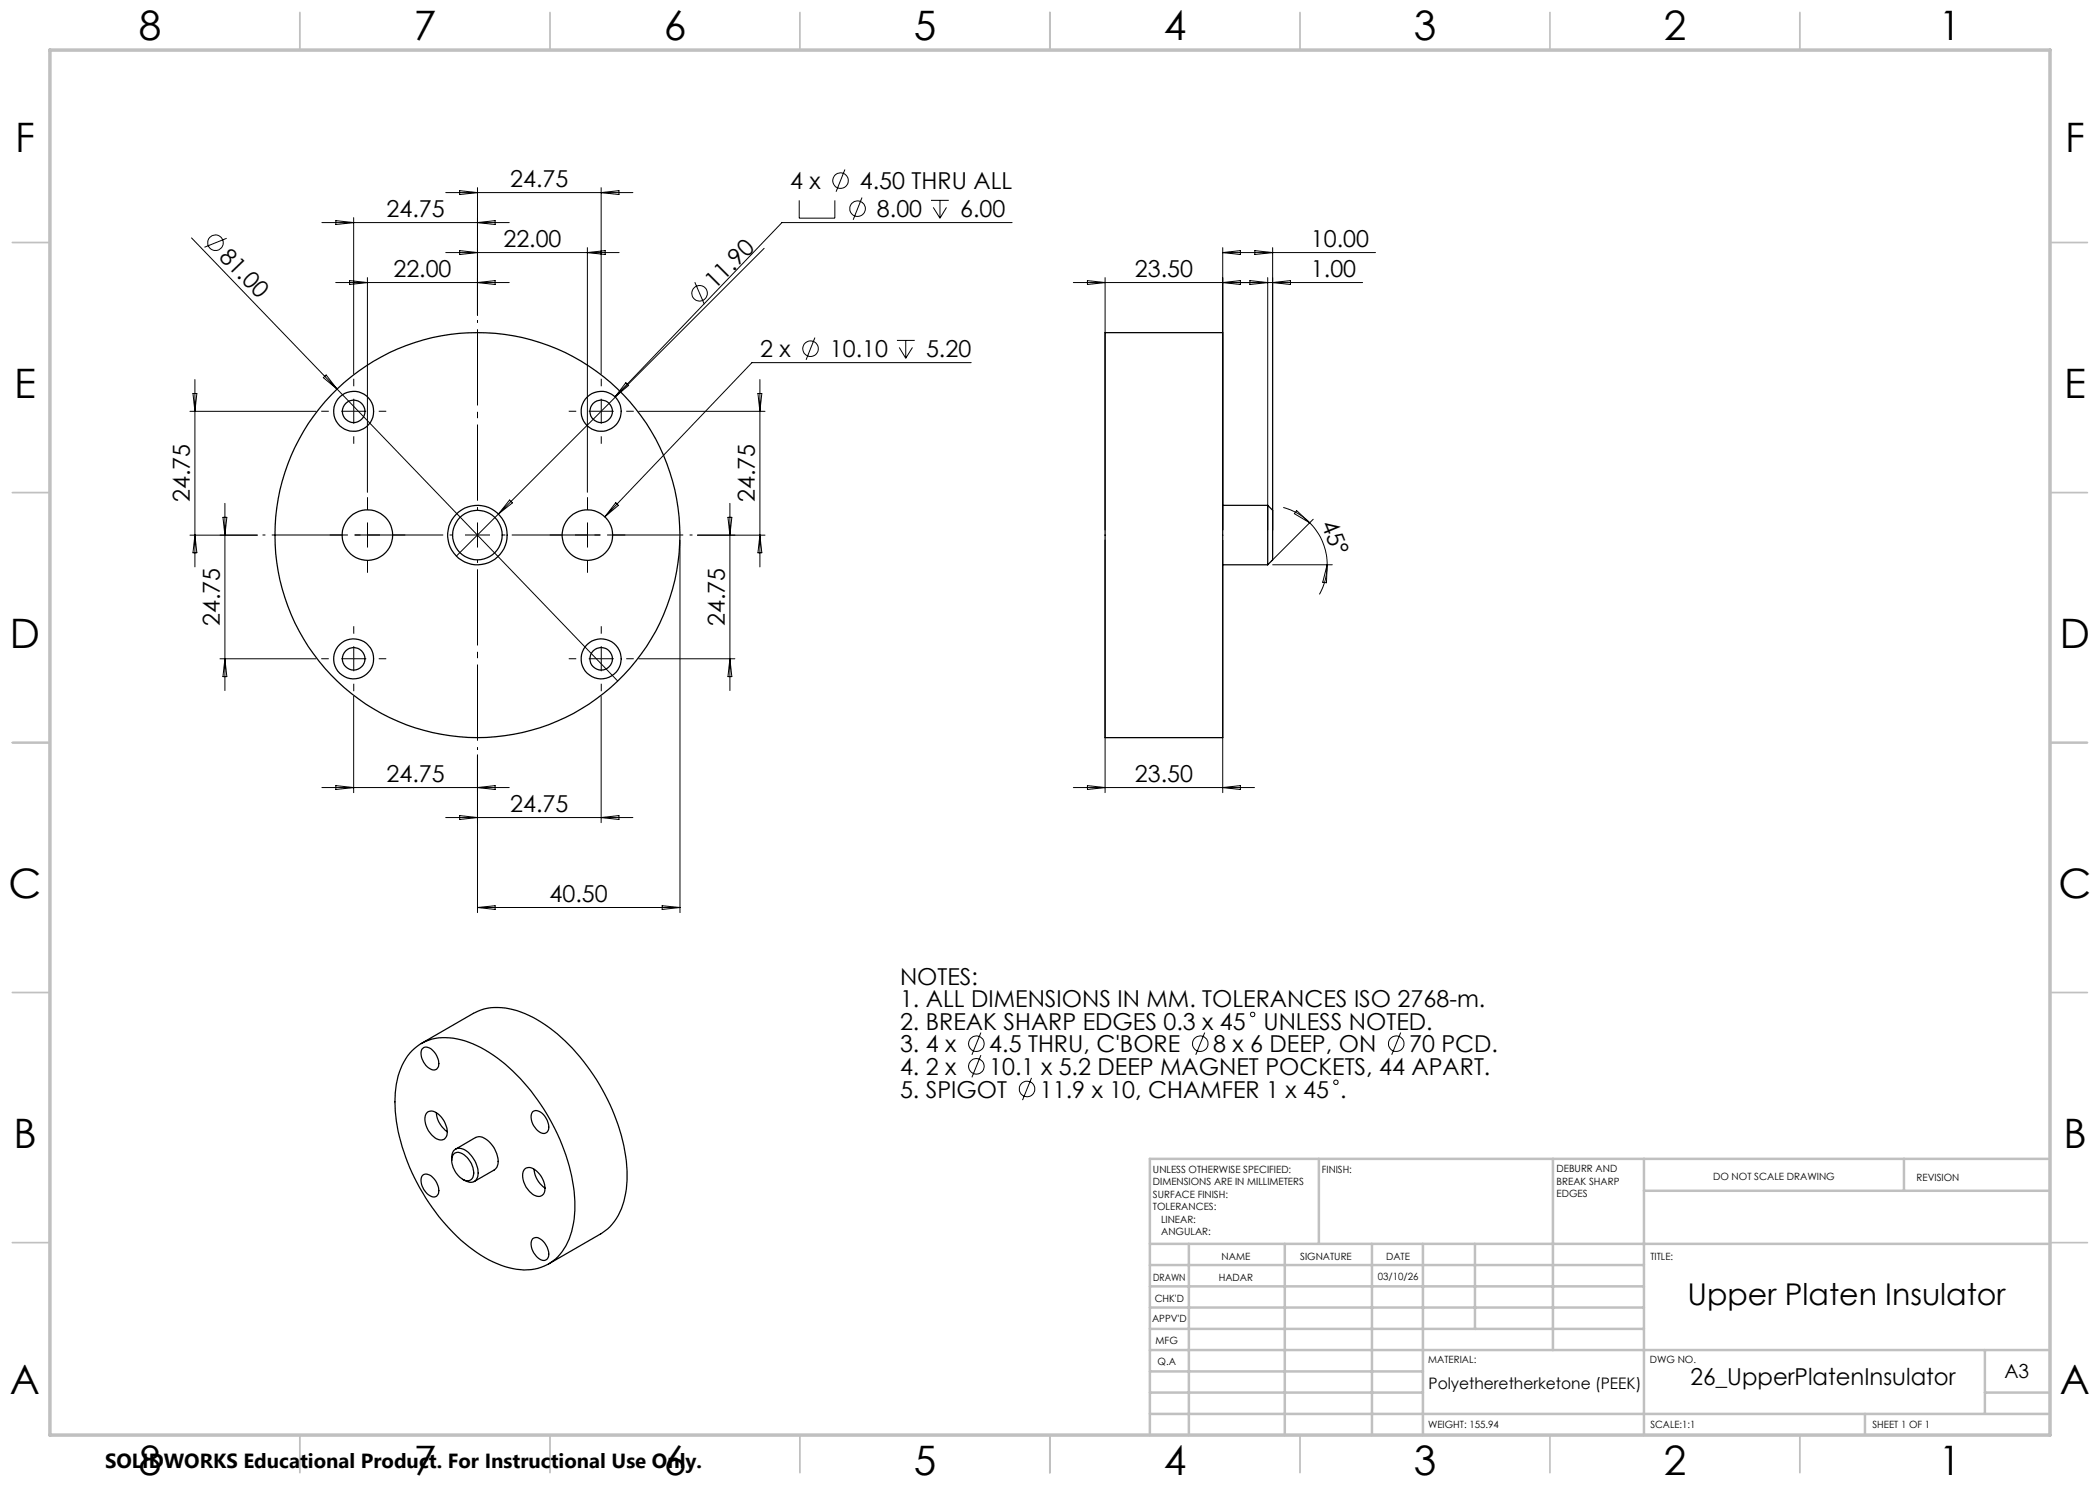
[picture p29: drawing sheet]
<svg xmlns="http://www.w3.org/2000/svg" width="420mm" height="297mm" viewBox="0 0 420 297" stroke-linecap="round" stroke-linejoin="round" font-family="sans-serif">
<defs><g id="words">
<g font-size="8.1">
<text x="27.7" y="8">8</text>
<text x="82.7" y="8">7</text>
<text x="132.7" y="8">6</text>
<text x="182.7" y="8">5</text>
<text x="232.7" y="8">4</text>
<text x="282.7" y="8">3</text>
<text x="332.7" y="8">2</text>
<text x="387.7" y="8">1</text>
<text x="3" y="30.4">F</text>
<text x="413" y="30.4">F</text>
<text x="2.8" y="79.6">E</text>
<text x="412.8" y="79.6">E</text>
<text x="2" y="129.6">D</text>
<text x="412" y="129.6">D</text>
<text x="1.7" y="179.6">C</text>
<text x="411.7" y="179.6">C</text>
<text x="2.7" y="229.6">B</text>
<text x="412.7" y="229.6">B</text>
<text x="2" y="278.9">A</text>
<text x="412" y="278.9">A</text>
<text x="27.7" y="295">8</text>
<text x="82.7" y="295">7</text>
<text x="132.7" y="295">6</text>
<text x="182.7" y="295">5</text>
<text x="232.7" y="295">4</text>
<text x="282.7" y="295">3</text>
<text x="332.7" y="295">2</text>
<text x="387.7" y="295">1</text>
</g>
<text font-size="6" x="337.5" y="261">Upper Platen Insulator</text>
<g font-size="4.7">
<text x="102.1" y="37.5">24.75</text>
<text x="158" y="37.8">4 x</text>
<text x="172" y="37.8">4.50 THRU ALL</text>
<text x="77.3" y="43.5">24.75</text>
<text x="175.4" y="43.4">8.00</text>
<text x="192" y="43.4">6.00</text>
<text x="43.7" y="51.6" transform="rotate(46 43.7 51.6)">81.00</text>
<text x="100.7" y="49.5">22.00</text>
<text x="262.2" y="49.5">10.00</text>
<text x="78.7" y="55.5">22.00</text>
<text x="143" y="58" transform="rotate(-45 143 58)">11.90</text>
<text x="227" y="55.5">23.50</text>
<text x="262.2" y="55.5">1.00</text>
<text x="152" y="71.4">2 x</text>
<text x="166" y="71.4">10.10</text>
<text x="185.2" y="71.4">5.20</text>
<text x="38" y="100.4" transform="rotate(-90 38 100.4)">24.75</text>
<text x="151" y="100.4" transform="rotate(-90 151 100.4)">24.75</text>
<text x="264.1" y="104.8" transform="rotate(68 264.1 104.8)">45°</text>
<text x="44" y="125.2" transform="rotate(-90 44 125.2)">24.75</text>
<text x="145" y="125.2" transform="rotate(-90 145 125.2)">24.75</text>
<text x="77.3" y="156.5">24.75</text>
<text x="227" y="156.5">23.50</text>
<text x="102.1" y="162.5">24.75</text>
<text x="109.9" y="180.5">40.50</text>
<text x="180" y="196.9">NOTES:</text>
<text x="180" y="201.4">1. ALL DIMENSIONS IN MM. TOLERANCES ISO 2768-m.</text>
<text x="180" y="206">2. BREAK SHARP EDGES 0.3 x 45</text>
<text x="252.7" y="206">UNLESS NOTED.</text>
<text x="180" y="215">4. 2 x</text>
<text x="180" y="210.5">3. 4 x</text>
<text x="197.9" y="210.5">4.5 THRU, C'BORE</text>
<text x="197.9" y="215">10.1 x 5.2 DEEP MAGNET POCKETS, 44 APART.</text>
<text x="242.6" y="210.5">8 x 6 DEEP, ON</text>
<text x="281.8" y="210.5">70 PCD.</text>
<text x="180" y="219.5">5. SPIGOT</text>
<text x="208" y="219.5">11.9 x 10, CHAMFER 1 x 45 .</text>
<text x="338.1" y="277">26_UpperPlatenInsulator</text>
</g>
<text font-size="4.1" x="21" y="293.7">SOLIDWORKS Educational Product. For Instructional Use Only.</text>
<text font-size="3.9" x="400.9" y="275.5">A3</text>
<text font-size="3.2" x="285.7" y="277.9">Polyetheretherketone (PEEK)</text>
<g font-size="2">
<text x="230.6" y="234.6">UNLESS OTHERWISE SPECIFIED:</text>
<text x="230.6" y="237.1">DIMENSIONS ARE IN MILLIMETERS</text>
<text x="230.6" y="239.6">SURFACE FINISH:</text>
<text x="264.4" y="234.6">FINISH:</text>
<text x="311.3" y="234.5">DEBURR AND</text>
<text x="311.3" y="237">BREAK SHARP</text>
<text x="311.3" y="239.5">EDGES</text>
<text x="342.6" y="236">DO NOT SCALE DRAWING</text>
<text x="383.3" y="236.2">REVISION</text>
<text x="230.6" y="242.1">TOLERANCES:</text>
<text x="232.2" y="244.6">LINEAR:</text>
<text x="232.2" y="247.1">ANGULAR:</text>
<text x="244.3" y="252">NAME</text>
<text x="260" y="251.9">SIGNATURE</text>
<text x="277.2" y="251.9">DATE</text>
<text x="330.1" y="251.9">TITLE:</text>
<text x="230.6" y="256.1">DRAWN</text>
<text x="243.7" y="256.1">HADAR</text>
<text x="275.6" y="255.9">03/10/26</text>
<text x="230.9" y="260.3">CHK'D</text>
<text x="230.4" y="264.4">APPV'D</text>
<text x="231.1" y="268.8">MFG</text>
<text x="231.5" y="273">Q.A</text>
<text x="285.6" y="272.5">MATERIAL:</text>
<text x="330" y="272.5">DWG NO.</text>
<text x="285.6" y="285.5">WEIGHT: 155.94</text>
<text x="330.1" y="285.6">SCALE:1:1</text>
<text x="374.5" y="285.6">SHEET 1 OF 1</text>
</g>
</g></defs>
<g fill="none" stroke="#000" stroke-width=".25">
<path d="M221 66.5h23.5v81h-23.5zM244.5 113h9M244.5 101.1h9M253.5 101.1v11.9M253.5 101.1l1 1v9.9l-1 1M82.4 210.1a9.5 9.5 0 0 1 9.8-2.1 27.3 27.3 0 0 1 13.3 9.4 40.2 40.2 0 0 1 9.5 22.8 15.1 15.1 0 0 1-3.5 11.2 9.6 9.6 0 0 1-9.7 2.1 27.3 27.3 0 0 1-13.4-9.4 39.8 39.8 0 0 1-9.4-22.8 14.7 14.7 0 0 1 3.4-11.2zM84.2 208.7l10.5-6a12 12 0 0 1 11.1 .4 35.9 35.9 0 0 1 15.2 15.8 34.1 34.1 0 0 1 4.3 18.9 11.6 11.6 0 0 1-4.9 8.8l-10.7 6.2M84.4 209.8a1.48 1.48 0 0 1 2.3 .4 2.91 2.91 0 0 1 .8 3.5 1.25 1.25 0 0 1-1.8-.2 3.4 3.4 0 0 1-1.3-3.7zM84.4 235.2a1.48 1.48 0 0 1 2.3 .4 2.91 2.91 0 0 1 .8 3.5 1.25 1.25 0 0 1-1.8-.2 3.4 3.4 0 0 1-1.3-3.7zM85.3 222.6a1.56 1.56 0 0 1 2.3 .1 4.6 4.6 0 0 1 1.7 4.6 1.42 1.42 0 0 1-2.3 .3 4.5 4.5 0 0 1-1.8-4.8zM87.3 222.6a5 5 0 0 0 2.2 3.7M90.3 232.1a1.9 1.9 0 0 1 1.3-2.4 4 4 0 0 1 3.4 2.5 3.8 3.8 0 0 1 .2 3.8 1.98 1.98 0 0 1-2.7-.1"/>
<path d="M90.8 230.7a1.95 1.95 0 0 1 2.6 .8 3.9 3.9 0 0 1 1 4.2 1.62 1.62 0 0 1-2.4-.3 4.2 4.2 0 0 1-1.5-4.2zM91.1 229.8l4-2.3a3 3 0 0 1 3.4 1.7 4.5 4.5 0 0 1 .8 4.3l-.5 .5-3.9 2.3M104.9 233.9a1.56 1.56 0 0 1 2.2 .1 4.3 4.3 0 0 1 1.6 4.8 1.61 1.61 0 0 1-2.4-.2 4.3 4.3 0 0 1-1.6-4.5zM106.6 222.3a1.92 1.92 0 0 1 2.5 1.2 2.4 2.4 0 0 1 .2 3 1.84 1.84 0 0 1-2.3-1 2.74 2.74 0 0 1-.4-3.2zM106.8 233.9a4.8 4.8 0 0 0 2.2 3.7M106.6 247.7a1.72 1.72 0 0 1 2.3 .9 2.98 2.98 0 0 1 .6 3.2 1.35 1.35 0 0 1-2.1-.4 3.1 3.1 0 0 1-.8-3.7z"/>
<circle cx="70.7" cy="82.3" r="4"/>
<circle cx="70.7" cy="82.3" r="2.25"/>
<circle cx="120.2" cy="82.3" r="2.25"/>
<circle cx="120.2" cy="82.3" r="4"/>
<circle cx="73.5" cy="107" r="5"/>
<circle cx="95.5" cy="107" r="5.9"/>
<circle cx="95.5" cy="107" r="5"/>
<circle cx="95.5" cy="107" r="40.5"/>
<circle cx="117.5" cy="107" r="5"/>
<circle cx="70.7" cy="131.8" r="4"/>
<circle cx="70.7" cy="131.8" r="2.25"/>
<circle cx="120.2" cy="131.8" r="2.25"/>
<circle cx="120.2" cy="131.8" r="4"/>
</g>
<g fill="none" stroke="#000" stroke-width=".2">
<path d="M89.1 38.5h37.5M91.9 38.1l3.6 .4-3.6 .4zM95.5 37.5v25.5M120.2 37.5v37.3M120.2 38.5l3.6-.4v.8zM169 33.9l-1.8 4.4M172.4 39.5l-1.8 4.5M38.3 47.6l29.1 30.2M45.3 47.7l-4.4 1.8M64.4 44.5h37.4M67.1 56.5h34.7M67.2 44.1l3.5 .4-3.5 .4z"/>
<path d="M69.9 56.1l3.6 .4-3.6 .4zM70.7 43.5v31.3M73.5 55.5v43M89.1 50.5h34.7M91.9 50.1l3.6 .4-3.6 .4zM95.5 56.5l3.5-.4v.8zM95.5 44.5l3.5-.4v.8zM117.5 49.5v49M117.5 50.5l3.5-.4v.8zM139 56.4l1.9 4.5M152.8 49.7l-61.5 61.5M159.8 40.1v3.5h7.2v-3.5"/>
<path d="M186.2 40.1h3.6M186.7 41.5l1.3 2.1M188 40.1v3.5M189.3 41.5l-1.3 2.1M202.4 44.5h-46l-33.4 34.9M214.7 56.5h57.8M217.5 56.1l3.5 .4-3.5 .4zM221 55.5v50.5M244.5 50.5h30.6M244.5 49.5v56.5M244.5 50.5l3.6-.4v.8zM244.5 56.5l3.6-.4v.8z"/>
<path d="M250 56.1l3.5 .4-3.5 .4zM251 50.1l3.5 .4-3.5 .4zM253.5 55.5v50.5M254.5 49.5v56.5M254.5 56.5l3.6-.4v.8zM38.6 78.7h.8l-.4 3.6zM39 75.9v37.5M64.7 75.5l.5-.5 2.2 2.8zM67.4 77.8l56.1 58.4M125.2 76.5l.5 .6-2.7 2.3zM151.6 78.7h.8l-.4 3.6zM152 75.9v37.5"/>
<path d="M163 67.5l-1.8 4.5M179.4 68.1h3.6M179.8 69.5l1.4 2.1M181.2 68.1v3.5M182.5 69.5l-1.3 2.1M194.2 72.5h-43.8l-29.4 30.9M38 82.3h25.2M127.7 82.3h25.3M38 107h13.5M39 107l.4 3.6h-.8zM44.6 103.5h.8l-.4 3.5zM45 100.7v37.4"/>
<path d="M101.9 100l.6 .6-2.8 2.2zM123.2 100.5l.5 .6-2.7 2.3zM136 108v74.5M139.5 107h13.5M145.6 103.5h.8l-.4 3.5zM146 100.7v37.4M152 107l.4 3.6h-.8zM221 108v50.5M244.5 108v50.5M254.5 113h12M256.6 101.5a11.2 11.2 0 0 1 5.3 3.1M259.3 102.1l2.6 2.5-3-1.9z"/>
<path d="M261.9 104.6a11.7 11.7 0 0 1 3.5 8.4M262.6 103.9l-8.4 8.4M265.4 113a11.9 11.9 0 0 1-1.5 5.9M265.4 113l-.1 3.6-.8-.2zM44 131.8h19.2M45 131.8l.4 3.5h-.8zM70.7 139.3v19.2M120.2 139.3v25.2M127.7 131.8h19.3M146 131.8l.4 3.5h-.8zM64.4 157.5h37.4M67.2 157.1l3.5 .4-3.5 .4z"/>
<path d="M95.5 151v31.5M95.5 157.5l3.5-.4v.8zM214.7 157.5h36.2M217.5 157.1l3.5 .4-3.5 .4zM244.5 157.5l3.6-.4v.8zM89.1 163.5h37.5M91.9 163.1l3.6 .4-3.6 .4zM120.2 163.5l3.6-.4v.8zM95.5 181.5l3.5-.4v.8zM95.5 181.5h40.5M132.4 181.1l3.6 .4-3.6 .4zM196.2 206.5l-1.8 4.5"/>
<path d="M196.2 211l-1.8 4.5M206.3 215.6l-1.8 4.4M240.9 206.5l-1.8 4.5M280.1 206.5l-1.8 4.5"/>
<circle cx="168.1" cy="36.1" r="1.56"/>
<circle cx="43.1" cy="48.5" r="1.56"/>
<circle cx="139.9" cy="58.7" r="1.55"/>
<circle cx="171.5" cy="41.7" r="1.56"/>
<circle cx="162.1" cy="69.7" r="1.55"/>
<circle cx="195.3" cy="213.3" r="1.56"/>
<circle cx="195.3" cy="208.7" r="1.56"/>
<circle cx="205.4" cy="217.8" r="1.55"/>
<circle cx="240.1" cy="208.7" r="1.56"/>
<circle cx="250.5" cy="202.9" r=".45"/>
<circle cx="267.2" cy="216.4" r=".44"/>
<circle cx="279.2" cy="208.7" r="1.56"/>
</g>
<g fill="none" stroke="#000" stroke-width=".2" stroke-dasharray="15.2 1.3 1.3 1.3" stroke-linecap="butt">
<path d="M70.8 77.3v-1.5M120.2 77.3v-1.5M65.8 82.3h-1.5M70.8 82.3v-2.5M70.8 82.3h-2.5M70.8 82.3v2.5M70.8 82.3h2.5M70.8 87.3v1.5M75.8 82.3h1.5M115.2 82.3h-1.5M120.2 82.3v-2.5M120.2 82.3h-2.5"/>
<path d="M120.2 82.3v2.5M120.2 82.3h2.5M120.2 87.3v1.5M125.2 82.3h1.5M68.5 107h-2.5M73.5 107v-2.5M73.5 107h-2.5M73.5 107v2.5M73.5 107h2.5M73.5 102v-2.5M73.5 112v2.6M78.5 107h2.6"/>
<path d="M95.5 107v-2.5M95.5 107h-2.5M95.5 107v2.5M95.5 107h2.5M112.5 107h-2.6M117.5 107v-2.5M117.5 107h-2.5M117.5 107v2.5M117.5 107h2.5M117.5 102v-2.5M117.5 112v2.6M122.5 107h2.5"/>
<path d="M65.8 131.7h-1.5M70.8 131.7v-2.5M70.8 131.7h-2.5M70.8 131.7v2.5M70.8 131.7h2.5M70.8 126.7v-1.5M70.8 136.7v1.5M75.8 131.7h1.5M115.2 131.7h-1.5M120.2 131.7v-2.5M120.2 131.7h-2.5M120.2 131.7v2.5"/>
<path d="M120.2 131.7h2.5M120.2 126.7v-1.5M120.2 136.7v1.5M125.2 131.7h1.5"/>
</g>
<path d="M90.5 107h-38M95.5 102v-38M95.5 112v38M100.5 107h38" fill="none" stroke="#000" stroke-width=".2" stroke-dasharray="15.2 1.3 1.3 1.3" stroke-dashoffset="-1.9" stroke-linecap="butt"/>
<g fill="none" stroke="#c0c0c0" stroke-width=".35">
<path d="M60 2.5v7.5M110 2.5v7.5M160 2.5v7.5M210 2.5v7.5M260 2.5v7.5M310 2.5v7.5M360 2.5v7.5M2.5 48.5h7.5M410 48.5h7.5M2.5 98.5h7.5M410 98.5h7.5M2.5 148.5h7.5"/>
<path d="M410 148.5h7.5M2.5 198.5h7.5M410 198.5h7.5M2.5 248.5h7.5M410 248.5h7.5M60 287v7.5M110 287v7.5M160 287v7.5M210 287v7.5M260 287v7.5M310 287v7.5M360 287v7.5"/>
</g>
<g fill="none" stroke="#c0c0c0" stroke-width=".5">
<path d="M263.8 231.8v17M310.6 231.8v38.2M328.8 231.8v55.2M328.8 238.2h81.2M380.8 231.8v6.4M410 231.8h-180v55.2M230 248.8h180M230 257.3h98.8M230 253h98.8M237.8 248.8v38.2M257 248.8v38.2M274.4 248.8v38.2"/>
<path d="M284.6 248.8v38.2M295 248.8v17M230 265.8h98.8M230 261.5h98.8M230 278.5h54.6M230 274.3h54.6M230 270h180M397 278.5h13M397 270v12.8M230 282.8h180M373 282.8v4.2"/>
</g>
<path d="M10 10h400v277h-400z" fill="none" stroke="#c0c0c0" stroke-width=".7"/>
<use href="#words"/>
</svg>
